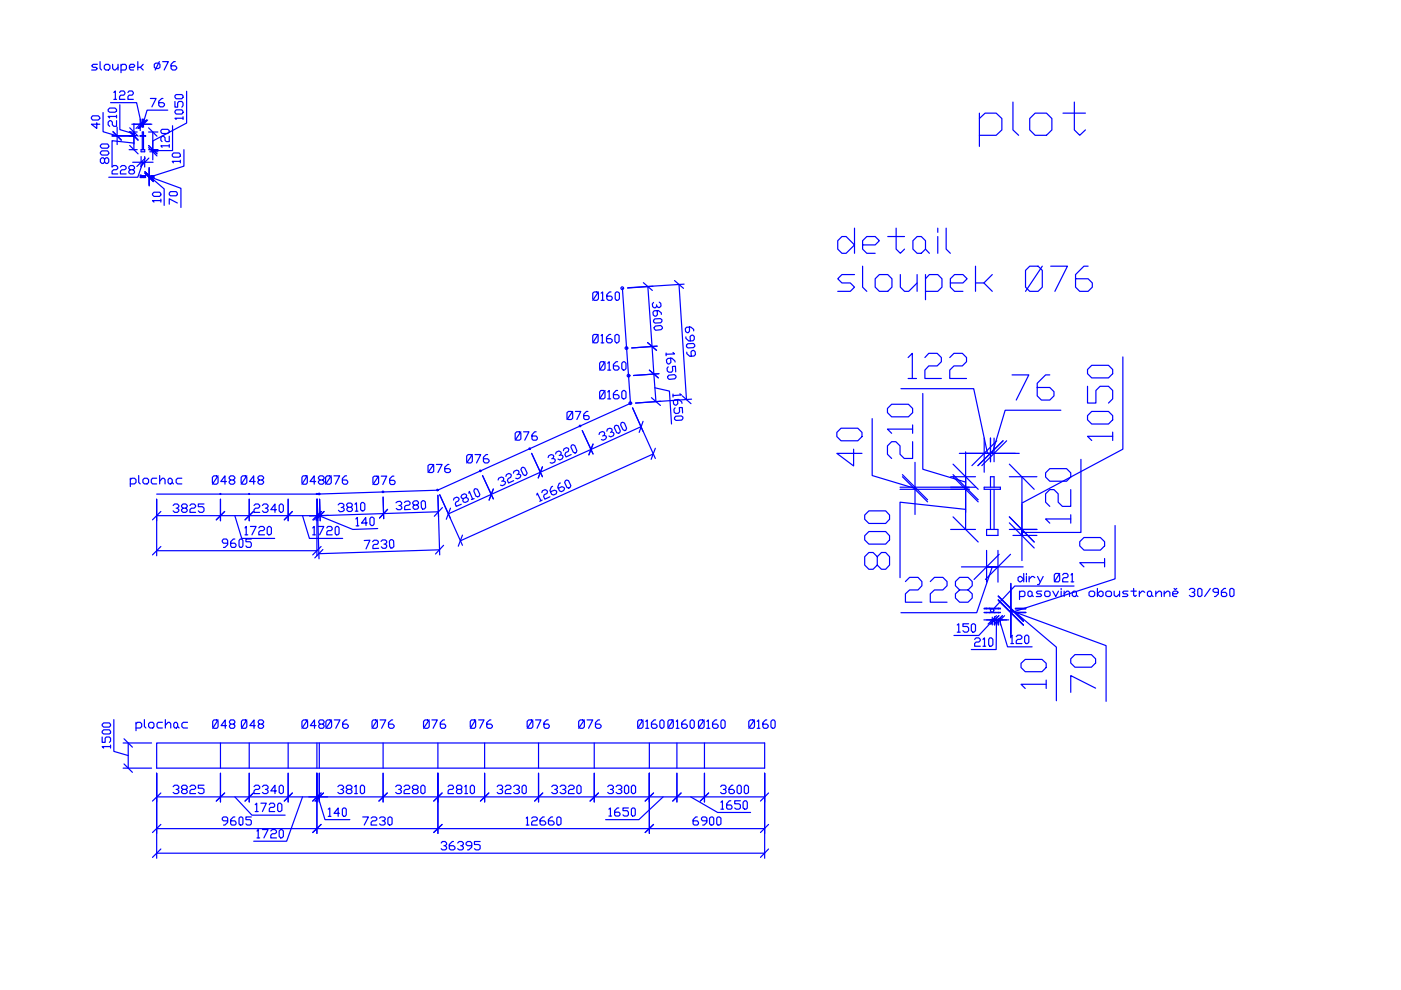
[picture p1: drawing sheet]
<svg xmlns="http://www.w3.org/2000/svg" width="297mm" height="210mm" viewBox="0 0 297 210" stroke-linecap="round" stroke-linejoin="round" font-family="sans-serif">
<defs><g id="words">
<text font-size="14.1" fill="#00f" x="206.7" y="32.1">plot</text>
<text font-size="11.9" fill="#00f" x="176.7" y="64.9">sloupek Ø76</text>
<text font-size="9.7" fill="#00f" x="184.1" y="100.2" transform="rotate(-90 184.1 100.2)">40</text>
<g font-size="9.3" fill="#00f">
<text x="176.7" y="55">detail</text>
<text x="191.6" y="81.5">122</text>
<text x="213.8" y="86.1">76</text>
<text x="237.1" y="94.5" transform="rotate(-90 237.1 94.5)">1050</text>
<text x="194.7" y="98.4" transform="rotate(-90 194.7 98.4)">210</text>
<text x="228.2" y="112.2" transform="rotate(-90 228.2 112.2)">120</text>
<text x="189.8" y="122.1" transform="rotate(-90 189.8 122.1)">800</text>
<text x="235.3" y="121.4" transform="rotate(-90 235.3 121.4)">10</text>
<text x="191.2" y="128.8">228</text>
<text x="223" y="147.1" transform="rotate(-90 223 147.1)">10</text>
<text x="233.5" y="148.2" transform="rotate(-90 233.5 148.2)">70</text>
</g>
<g font-size="5.3" fill="#00f">
<text x="18.7" y="16.6">sloupek 76</text>
<text x="44.1" y="104.1">Ø48</text>
<text x="50.1" y="104.1">Ø48</text>
<text x="63.1" y="104.1">Ø48</text>
<text x="68.1" y="104.1">Ø76</text>
</g>
<g font-size="4.9" fill="#00f">
<text x="124.9" y="64.9">Ø160</text>
<text x="124.9" y="74.1">Ø160</text>
<text x="126.3" y="79.7">Ø160</text>
<text x="126.3" y="85.7">Ø160</text>
<text x="108.3" y="94.5">Ø76</text>
<text x="119.2" y="90.3">Ø76</text>
<text x="98.1" y="99.5">Ø76</text>
<text x="78.3" y="104.1">Ø76</text>
<text x="44.1" y="155.6">Ø48</text>
<text x="50.4" y="155.6">Ø48</text>
<text x="63.1" y="155.6">Ø48</text>
<text x="68.1" y="155.6">Ø76</text>
<text x="78" y="155.6">Ø76</text>
<text x="88.9" y="155.6">Ø76</text>
<text x="98.8" y="155.6">Ø76</text>
<text x="110.8" y="155.6">Ø76</text>
<text x="121.7" y="155.6">Ø76</text>
<text x="134.4" y="155.6">Ø160</text>
<text x="147.1" y="155.6">Ø160</text>
<text x="158" y="155.6">Ø160</text>
</g>
<text font-size="4.4" fill="#00f" x="90" y="101.2">Ø76</text>
</g></defs>
<g fill="none" stroke="#00f" stroke-width=".25">
<path d="M24.1 19.6l.4-.3v1.8M25.3 19.6l.3-.3h.6l.3 .3-.3 .6h-.6l-.3 .3v.6h1.2M27.1 19.6l.3-.3h.6l.3 .3-.3 .6h-.6l-.3 .3v.6h1.2M39.6 19.4v6.7l-7.2 3.8M19.6 24.6h1.2l.4 .3v.2l-.4 .3h-1.2l-.2-.3zM20.5 26v1.2l-1.1-.9h1.8M21.6 32h1.2l.3 .6-.3 .3h-1.2l-.3-.3v-.3zM21.6 30.5h1.2l.3 .6-.3 .3h-1.2l-.3-.3v-.3zM21.9 23.9v4l2.9 .9M22.2 33.8l.3-.3h.3l.3 .3v.5l-.3 .4h-.3l-.3-.4v-.5l-.3-.3h-.3l-.3 .3v.5l.3 .4h.3l.3-.4M22.9 23.2l.3-.3h1.2l.3 .3v.3l-.3 .3h-1.2l-.3-.3zM23.4 21.8h5.6l1 4.5"/>
<path d="M23.8 35.4l.3-.3h.5l.4 .3v.3l-.4 .3h-.5l-.3 .3v.6h1.2M23.8 28.8h5.3M23.8 28.9h4.8M23.9 27.9l1.8 1.7M23.9 28l1.8 1.8M24.1 21.1h.6M24.7 25.6v1.2h-.6l-.3-.3v-.6l-.3-.3h-.3l-.3 .3v.6l.3 .3M24.7 24.7h-1.8l.3 .3M24.7 24.4v.6M24.8 28.8v.1v-.1M24.8 27v1.8M24.8 28.9v1.8"/>
<path d="M25.4 22.2v5.3l3 .9M25.5 35.4l.4-.3h.5l.3 .3v.3l-.3 .3h-.5l-.4 .3v.6h1.2M27.4 28h1.7M27.4 31.7h1.7M27.5 27.1l1.8 1.8M27.5 27.9l1.8 1.7M27.5 28l1.8 1.8M27.5 30.8l1.8 1.8M27.6 36l-.3-.3v-.3l.3-.3h.6l.3 .3v.3l-.3 .3h-.6l-.3 .3v.3l.3 .3h.6l.3-.3v-.3l-.3-.3M27.9 26.3h4.3M28.1 34.4h1.8M28.4 28v.8v-.8"/>
<path d="M28.4 30.3l-4.6-.5v5.6M28.4 26.2v1.8M28.4 28.8v2.9M29.7 37.6h1.2zM29.7 37.3h.1M29.7 28.8h1.2v.1h-1.2zM29.7 25.3v2.4M29.9 37.3h.1M29.9 37.6h.1M29.9 31.7h.8v.5h-.8zM29.9 33.2v2.2M30.1 37.6h.1"/>
<path d="M30.1 37.3h.1M30.2 26.3h-.5h.5M30.2 28.8v-.8h.2v.8M30.2 25.3v1.7M30.2 28.9v2.8M30.3 34.4l-1.1 3.2h-6.1M30.4 26.3h-.2h.2M30.4 25.3v1.7M30.4 28.9v2.8M30.5 37.6h.1M30.5 37.3h.1M30.6 25.4l-1.8 1.8"/>
<path d="M30.7 34.4h-.8h.8M30.7 33.2v2.2M30.7 34.4h1.8M30.7 37.6h.1M30.7 37.3h.1M30.7 36.7l1.8 1.8M30.7 36.4l1.8 1.8M30.8 33.5l-1.8 1.8M30.9 37.3h-1.2h1.2M30.9 37.3h.1M31.1 25.4l-1.8 1.8M31.3 25.4l-1.8 1.8"/>
<path d="M31.5 28h2M31.5 31.7h2M31.5 27.1l1.8 1.8M31.5 30.8l1.8 1.8M31.5 31.3l1.8 1.8M31.6 33.5l-1.7 1.8M31.6 37.6h.1M31.6 37.5l6.8 2.4v4.1M31.6 37.6v-.3v.3M31.6 37.3v-1.8v3.6M31.6 37.3l3.2 2.8v3.4M31.6 37.3h.1"/>
<path d="M31.6 37.6v1.8M31.8 32.2h1.7M31.9 20.9h1.2l-.9 1.8M31.9 37.3h.7h-.7M31.9 37.6h.7M31.9 37.3h.7M32.4 31.7v.5v-.5M32.4 28v3.7M32.4 32.2v1.7M32.5 38.2l-1.8-1.8 1.8 1.8M34.1 27.7l.3-.3h1.2l.3 .3v.3l-.3 .3h-1.2l-.3-.3zM34.6 20.9h-.3l-.6 .5v.9l.3 .4h.6l.3-.4v-.3l-.3-.2h-.9"/>
<path d="M35.6 23.4h-4.4l-.9 2.9M35.9 30.9h-1.8l.3 .3M35.9 28.9v1.1h-.7l-.2-.2v-.6l-.3-.3h-.3l-.3 .3v.6l.3 .2M35.9 30.7v.5M36.6 26.7v5.2h-4.2M36.8 32.4h1.2l.2 .4v.3l-.2 .2h-1.2l-.3-.2v-.3zM37.1 21.5v1.2h.6v-.9l.2-.3h.7l.2 .3v.6l-.2 .3M37.1 20.3l.2-.2h1.3l.2 .2v.3l-.2 .3h-1.3l-.2-.3zM37.3 23.3h1.3l.2 .6-.2 .3h-1.3l-.2-.3zM38.2 34.2h-1.7l.3 .3M38.2 34v.5M38.8 25.1h-1.7l.2 .2"/>
<path d="M38.8 24.8v.5M39 31.7v3.5l-7.4 2.4v-1.8M32.3 41.1l.3-.3h1.3l.2 .5-.2 .3h-1.3l-.3-.3zM34.1 42.5h-1.8l.3 .3M34.1 42.2v.6M36.1 40.6h1.2l.3 .3v.4l-.3 .2h-1.2l-.2-.2v-.4zM37.6 43l-1.7-.9v1.2M136.4 59.9l1.9 1.7M143 59.5l1.9 1.6M132 61.1l1.7 24.4-40.9 18.4-25.6 .9h-34M137.3 72.6l1.9 1.7M137.4 60.8l1.7 24.3"/>
<path d="M137.7 78.5l1.9 1.6M138.4 60.7l-5.4 .4M138.6 64.1l-.3 .3 .1 .6 .5 .3 .4-.4M138.8 67.6l1.2-.1 .3 .3v.3l-.2 .3-1.2 .1-.3-.3v-.3zM138.9 69.1l1.2-.1 .4 .6-.3 .3-1.2 .1-.3-.3zM139.3 65.8l.1 .9-.3 .3-.6-.2-.1-.6 .3-.3 .9-.1 .6 .5v.4M139.3 73.4l-5.4 .4M139.7 79.2l-5.4 .4M139.8 64.1l.3 .2 .1 .6-.4 .3h-.2l-.3-.3-.1-.3M141.2 74.9v.5M141.7 77.8l-.3 .3 .1 .6 .3 .2h.6l.2-.3v-.9l.6-.1 .1 1.3M141.8 79.6l1.2-.2 .3 .3v.3l-.2 .3-1.2 .1-.4-.3z"/>
<path d="M142.2 75.9v.9l-.5 .4-.3-.3-.1-.6 .3-.3 .8-.1 .7 .6v.3M142.7 74.7l.3 .3-1.8 .1M144 60.3l1.5 24.5M145 60.2l-11.9 .8M145.4 71.4v.3l.7 .6 .8-.1 .3-.3v-.5l-.3-.4-.6 .4 .1 .8M145.6 74.7v.3l.6 .6 .9-.1 .4-.3-.1-.6-.3-.3-.6 .3 .1 .9M145.8 72.9l1.2-.1 .3 .6-.3 .3-1.1 .1-.4-.3v-.3zM146.2 69.3v.9l-.3 .3-.5-.2-.1-.6 .2-.3 .9-.1 .7 .5v.4M238.1 75.7v19.5l-21.4 11.5M110.6 99.2l.3-.2 .4 .2 .5 1.1-.2 .4-.3 .1-.4-.2-.5-1zM112.7 96.1l2.3 5M115 99l-.9 2.3"/>
<path d="M116.2 97l.1-.4 .5-.2 .5 .1 .1 .3-.2 .4-.2 .1M117.2 97.2l.4 .1 .1 .3-.1 .4-.6 .2-.3-.1M117.8 96.3l.1-.4 .6-.3 .4 .2 .1 .3-.1 .3-.3 .2M118.9 96.4l.4 .2 .1 .3-.2 .4-.5 .2-.4-.2M119.5 95.6l.1-.4 .5-.3 .4 .1 .1 .3-.1 .4-.5 .2-.2 .5 .2 .5 1.1-.5M121.2 94.4l.3-.1 .4 .2 .4 1.1-.1 .3-.3 .2-.4-.2-.5-1.1zM123.5 91.3l2.2 5M125.7 94.2l-.9 2.2M127 92.1l.1-.4 .6-.2 .4 .1 .1 .3-.1 .4-.3 .1M128.1 92.3l.4 .1 .1 .3-.2 .4-.5 .2-.4-.1M128.7 91.4l.1-.4 .5-.2 .4 .1 .1 .3-.1 .4-.3 .1M129.7 91.6l.4 .1 .1 .3-.1 .4-.6 .2-.4-.2"/>
<path d="M130.4 90.3l.3-.1 .4 .1 .4 1.1-.1 .3-.3 .2-.3-.2-.6-1zM131.7 89.6l.3-.1 .4 .2 .4 1.1-.1 .4-.2 .1-.4-.2-.5-1zM135.9 90.5l-40.8 18.5M136.3 91.5l-2.2-5 4.8 10.7M136.3 89.3l-.8 2.4M138.1 84.3l1.9 1.7M138.5 96.3l-40.9 18.4M138.8 82.2l3.1 .7 .5 7M138.9 95l-.8 2.4M142.7 83.6v.6M143.1 86.5l-.2 .3v.6l.4 .3 .5-.1 .3-.3-.1-.9h.7v1.2M143.3 88.3l1.2-.1 .3 .2v.4l-.3 .3h-1.2l-.3-.2v-.3z"/>
<path d="M143.6 84.7l.1 .9-.3 .3-.6-.3v-.5l.3-.3 .8-.1 .6 .5 .1 .3M144.2 83.5l.3 .2-1.8 .2M144.7 83.9l1.8 1.7M146.6 84.6l-11.8 .9M184.9 88.8v12l9.1 2.8M191 82.4h15.4l3 13.7M194 98v5.3M195.7 83.4v16.1l9 2.7M202.1 98.4l5.3 5.3M203.4 96.1h12.7M204.7 95.8v5.3M208.7 96.1h1.3h-1.3"/>
<path d="M208.7 92.9v7.2M210 96.1h.8h-.8M210 92.9v5M210.8 92.9v5M211.3 93.5l-5.2 5.2M212.7 93.5l-5.4 5.2M213.4 93.5l-5.2 5.2M214 98.4l5.3 5.3M224.9 87h-11.8l-2.7 9.1M229.2 97.4v15.5h-12.5M27.6 101.7l.3-.3h.6l.3 .3v.6l-.3 .3h-.9M27.6 101.4v1.8"/>
<path d="M29.4 100.8v1.5l.3 .3M30.3 101.7l.3-.3h.6l.3 .3v.6l-.3 .3h-.6l-.3-.3zM33.2 101.4h-.9l-.2 .3v.6l.2 .3h.9M33.2 105.8v12M33.2 116.8h34M33.2 109.3h34M33.9 102l.5-.6h.3l.3 .3v.9M33.9 100.8v1.8M34.1 115.9l-1.8 1.8M34.1 108.4l-1.8 1.8M35.9 101.4h.3l.3 .3v.6l-.3 .3h-.3l-.3-.3v-.6zM36.5 102.3l.3 .3"/>
<path d="M36.7 107.2l.3-.3h.6l.3 .3v.2l-.3 .3h-.3M37.6 107.7l.3 .4v.2l-.3 .3h-.6l-.3-.3M38.6 101.4h-.9l-.4 .3v.6l.4 .3h.9M38.8 107.7l-.3-.3v-.2l.3-.3h.6l.3 .3v.2l-.3 .3h-.6l-.3 .4v.2l.3 .3h.6l.3-.3v-.2l-.3-.4M40.3 107.2l.3-.3h.6l.3 .3v.2l-.3 .3h-.6l-.3 .4v.5h1.2M43.3 106.9h-1.3v.5h.9l.4 .3v.6l-.4 .3h-.5l-.4-.3M46.7 105.8v4.6M47.6 108.4l-1.7 1.8M48.3 115.2h-.9l-.3-.3 .3-.6h.6l.3 .3v.9l-.6 .6h-.3M49.8 114.3h-.3l-.6 .6v.8l.3 .4h.6l.2-.4-.2-.5h-.9M49.8 109.3l1.5 4.9h6.9M50.9 114.3h.4l.2 .3v1.1l-.2 .4h-.4l-.2-.4v-1.1z"/>
<path d="M52 111.9l.2-.3v1.8M52 113.4h.5M52.8 105.8v4.6M53.1 111.6h1.2l-.9 1.8M53.3 114.3h-1.2v.6h.9l.3 .3v.5l-.3 .4h-.6l-.3-.4M53.7 108.4l-1.7 1.8M53.9 107.2l.3-.3h.5l.4 .3v.2l-.4 .3h-.5l-.3 .4v.5h1.2M54.9 111.9l.3-.3h.6l.3 .3v.4l-.3 .2h-.6l-.3 .3v.6h1.2M55.6 107.2l.4-.3h.5l.3 .3v.2l-.3 .3h-.2M56.5 107.7l.3 .4v.2l-.3 .3h-.5l-.4-.3M56.6 111.9l.4-.3h.2l.3 .3v1.2l-.3 .3-.6-.3zM58.6 108.1h-1.2l.9-1.2v1.7"/>
<path d="M59.2 107.2l.3-.3h.3l.3 .3v1.1l-.3 .3h-.3l-.3-.3zM61.1 105.8v4.6M62 108.4l-1.7 1.8M64.1 109.3l1.5 4.9h7.1M66.3 111.9l.3-.3v1.8M66.3 113.4h.6M67.2 105.8v12M67.4 109.3h.5h-.5M67.4 110.4l-.1-4.6 .3 12.7M67.4 109.3l-1.8 .1M67.5 111.6h1.2l-.9 1.8M67.6 109.3l7.2 3 5.3-.2"/>
<path d="M67.8 105.8l.1 4.6M68.1 115.9l-1.8 1.8M68.1 108.4l-1.8 1.8M68.2 108.4l-1.7 1.9M68.5 116.5l-1.8 1.8M68.7 108.4l-1.7 1.8M69.3 111.9l.2-.3h.7l.2 .3v.4l-.2 .2h-.7l-.2 .3v.6h1.1M71.3 111.6h.3l.3 .3v1.2l-.3 .3h-.3l-.2-.3v-1.2zM71.7 107l.3-.3h.6l.3 .3v.3l-.6 .3M72.7 107.6l.3 .3v.3l-.3 .2-.6 .1-.3-.3M73.8 107.6l-.3-.6 .3-.3h.6l.3 .2v.3l-.3 .4h-.6l-.3 .3v.2l.4 .3h.5l.3-.3-.3-.5M75.3 106.9l.3-.3v1.8"/>
<path d="M75.3 108.4h.6M75.4 110l.4-.3v1.8M75.5 111.5h.6M76.7 106.5h.3l.4 .4v1.1l-.3 .3h-.3l-.3-.2v-1.2zM77.2 114.6l1.2-.1-.8 1.9M77.9 110.9h-1.2l.8-1.2 .1 1.7M78.7 109.7h.3l.3 .2v1.2l-.2 .3h-.4l-.3-.3v-1.1zM79 114.9l.3-.4h.6l.3 .3v.3l-.2 .3h-.7l-.2 .3v.6h1.2M80.8 114.8l.3-.3h.6l.3 .2v.3l-.3 .4h-.3M81.2 105.4l.2 4.6M81.7 115.4l.3 .2v.3l-.3 .4h-.5l-.4-.4M82.2 108l-1.7 1.8"/>
<path d="M82.6 114.7l.3-.3 .5 .3 .1 1.2-.3 .3h-.3l-.3-.3zM84 106.6l.3-.3h.5l.4 .3v.3l-.3 .3h-.3M84.9 107.2l.3 .5-.3 .4h-.6l-.3-.3M85.7 106.5l.3-.2 .6-.1 .3 .3v.4l-.2 .2-.7 .1-.2 .2v.7l1.2-.1M88.4 107l.3 .4v.3l-.2 .2-.6 .1-.3-.3v-.3l.2-.3 .6-.1 .3-.2v-.3l-.3-.3h-.6l-.3 .3v.3l.3 .3M89.3 106.5l.3-.3 .6 .2v1.2l-.3 .3h-.3l-.2-.3zM93 109.6l-.2-4.6 .4 12.7M93 108.5l-25.1 .8h1.7M93.2 116.6l-25.6 .8M93.8 107.6l-1.7 1.9M94.1 115.6l-1.8 1.9M95.5 109.9l-2.3-5 4.9 10.7"/>
<path d="M95.5 107.7l-.9 2.4M96.1 106l.2-.4 .5-.2 .4 .2 .2 .2-.2 .4-.5 .3-.2 .4 .2 .5 1.1-.5M98.1 113.5l-.9 2.3M98.8 105.5l.4 .1 .1 .3-.1 .4-.6 .2-.4-.1-.1-.3 .1-.4 .6-.2 .1-.4-.1-.3-.4-.1-.5 .3-.2 .3 .2 .3 .3 .1M99.4 104.6l.1-.4 .7 1.6M100.5 105.7l-.5 .2M100.6 103.7h.6l.5 1.1-.1 .4-.3 .1-.4-.1-.4-1.1zM102.3 100.8l2.3 5M104.6 103.7l-.9 2.3M105.6 101.8l.1-.4 .6-.3 .4 .2 .1 .2-.1 .5h-.3M106.7 102l.4 .1 .1 .2-.2 .4-.5 .3-.4-.1M107.3 101l.1-.4 .5-.2 .4 .2v.6l-.5 .3-.2 .3 .2 .6 1.1-.5"/>
<path d="M108.8 100.3l.2-.4 .5-.2 .4 .1 .2 .3-.2 .4-.3 .1M109.9 100.5l.4 .1 .1 .3-.2 .4-.5 .2-.3-.1M113.8 105l.1-.4 .8 1.6M114.9 104.4l.1-.3 .6-.3 .4 .2 .1 .3-.1 .3-.6 .3-.1 .4 .2 .5 1.1-.5M114.9 106l-.5 .3M117.2 103.1l-.3 .1-.3 .8 .4 .8 .4 .2 .5-.3 .2-.4-.2-.2-.4-.2-.8 .4M118.8 102.4l-.2 .1-.4 .8 .4 .8 .4 .2 .5-.3 .2-.4-.1-.2-.5-.2-.7 .4M119.9 101.9l.2-.1 .4 .1 .5 1.1-.2 .4-.2 .1-.4-.1-.5-1.1zM190.8 103.3h16M190.8 103.7h14.7M191.3 100.6l5.4 5.4M191.3 101.1l5.4 5.3"/>
<path d="M194 103.7v-.4v.4M194 103.7v5.4M201.6 101.1h5.2M201.6 112.3h5.2M202.1 100.6l5.3 5.4M202.1 101.1l5.3 5.3M202.1 109.6l5.3 5.3M204.7 103.3v-2.2v2.2M204.7 108l-13.9-1.5v16M204.7 103.3v9M208.7 103.3h3.4v.4h-3.4zM209.2 112.3h2.4v1.2h-2.4z"/>
<path d="M209.2 116.7v6.7M210 103.3v-2.2h.8v2.2M210 103.7v8.6M210.8 103.7v8.6M211.6 116.7v6.7M211.8 117.5l-5.3 5.4M214 101.1h5.8M214 112.3h5.8M214 109.6l5.3 5.3M214 110.9l5.3 5.3M214.3 117.5l-5.4 5.4M214.8 113.5h5"/>
<path d="M216.7 113.5v-1.2v1.2M216.7 101.1v11.2M216.7 113.5v5.4M236.4 111.4v11.3l-22.1 7.2M203 132.5l.3-.2v1.7M203 134h.6M205.4 132.3h-1.2v.5h.8l.4 .3v.6l-.4 .3h-.5l-.3-.3M205.9 132.5l.4-.2 .5 .2v1.2l-.3 .3h-.2l-.4-.3zM206.6 135.6l.4-.4h.5l.3 .4v.2l-.3 .3h-.5l-.4 .3v.6h1.2M208.4 135.6l.3-.4v1.8M208.4 137h.6M208.7 129.8l3.4 .1z"/>
<path d="M208.7 129h3.4v.1h-3.4zM209.2 120.2h2.4h-2.4M209.2 131.4h4.7M209.9 135.2h.3l.3 .4v1.1l-.3 .3h-.3l-.3-.3v-1.1zM210.4 120.2l-3.3 9.7h-16.1M210.4 131.4h.5h-.5M210.4 130.9v1.6M210.6 131.4l-3.1 3.3h-5.2M210.9 129v.1M210.9 129.8v.1M210.9 130.7v1.8M211 129v.1"/>
<path d="M211 129.8v.1M211.3 131.4l-.1 6.3h-5.3M211.3 130.5l-1.8 1.8M211.6 120.2h5.3M211.7 131.4h-.8h.8M211.7 129v.1M211.7 129.8v.1M211.7 131.2v1.3M211.7 127.3l5.3 5.3M211.7 127.2l5.3 5.3M211.7 126.4l5.3 5.3M211.7 126.4l5.3 5.2"/>
<path d="M211.8 130.5l-1.7 1.8M211.9 131.4l1.7 5.7h5.2M212.1 131.4h-.4h.4M212.1 131v1.5M212.5 130.5l-1.7 1.8M213 130.5l-1.8 1.8M214.3 129.8h.1M214.3 129.5l20.2 7.4v11.8M214.3 129.1v.7v-.7M214.3 129l9.7 8.2v11.4M214.3 129v.1v-.1M214.3 135l.3-.3v1.7"/>
<path d="M214.3 123.7v11.5M215.3 129.8h2.2M215.3 129.9h2.2M215.3 129.1h2.2M215.3 129h2.2M215.5 135l.3-.3h.6l.3 .3v.2l-.3 .4h-.6l-.3 .3v.5h1.2M215.8 122.5l.6-.3 .7 .6-.7 .6h-.2l-.4-.4zM216.2 125.6l.3-.3h.6l.2 .3v.6l-.2 .3h-.9M216.2 125.3v1.8M217.1 121.6v1.8M217.2 135l.4-.3h.3l.2 .3v1.1l-.2 .3h-.3l-.4-.3zM217.6 121.6v.3"/>
<path d="M217.6 122.2v1.2M217.9 125.6l.3-.3h.3l.3 .3v.6l-.3 .3h-.3l-.3-.3zM218.2 122.2v1.2M218.8 126.2l.3 .3M219.4 122.5l-.3-.3h-.3l-.6 .6M220 122.2l.5 1.2M220.9 125.3h-.9l-.3 .3 .3 .3h.6l.3 .3-.3 .3h-.9M221.2 122.2l-.9 1.7h-.3M221.5 125.6l.2-.3h.6l.3 .3v.6l-.3 .3h-.6l-.2-.3zM223.2 125.3l.6 1.2 .6-1.2M223.8 121.6h.6l.3 .3v1.1l-.3 .4h-.6l-.3-.4v-1.1zM224.7 121.6l-1.2 1.8"/>
<path d="M225 124.8v.2M225 125.3v1.2M225.6 125.9l.6-.6h.3l.3 .3v.9M225.6 125.3v1.2M227.3 125.6l.4-.3h.3l.2 .3v.6l-.2 .3h-.3l-.4-.3zM227.7 124.3h-12.6l-4.2 4.5M228.2 126.2l.3 .3M230.9 125.6l.3-.3h.6l.3 .3v.6l-.3 .3h-.6l-.3-.3zM232.7 125.9l.5-.6h.4l.3 .3v.6l-.3 .3h-.4zM232.7 124.8v1.7M234.4 125.6l.4-.3h.5l.4 .3v.6l-.4 .3h-.5l-.4-.3zM236.2 125.3v.9l.3 .3h.3l.6-.6"/>
<path d="M237.4 125.3v1.2M239.1 125.3h-.8l-.3 .3 .3 .3h.6l.2 .3-.2 .3h-.9M239.8 125.3h1.1M240.4 124.8v1.4l.3 .3 .2-.3M241.6 125.3v1.2M242.7 125.6l-.6-.3-.5 .6M243.3 125.6l.3-.3h.3l.3 .3v.6l-.3 .3h-.3l-.3-.3zM244.2 126.2l.3 .3M245.1 125.9l.6-.6h.2l.4 .3v.9M245.1 125.3v1.2M246.8 125.9l.7-.6h.2l.3 .3v.9M246.8 125.3v1.2"/>
<path d="M248.6 125.9h.9l.3-.3-.3-.3h-.6l-.3 .3v.6l.3 .3h.6M248.9 124.8l.3 .2 .3-.2M252.2 125l.3-.2h.6l.2 .2v.3l-.2 .3h-.4M253.1 125.6l.2 .3v.3l-.2 .3h-.6l-.3-.3M253.9 125l.3-.2h.3l.3 .2v1.2l-.3 .3h-.3l-.3-.3zM256.6 124.8l-1.2 1.7M258.3 125.6h-.8l-.3-.3v-.3l.3-.2h.6l.2 .2v.9l-.5 .6h-.3M259.8 124.8h-.3l-.5 .5v.9l.2 .3h.6l.3-.3v-.3l-.3-.3h-.8M260.7 125l.3-.2h.3l.3 .2v1.2l-.3 .3h-.3l-.3-.3zM21.7 156.3v1.1h.6v-.9l.2-.2h.7l.2 .2v.6l-.2 .3M21.7 155.1l.3-.4h1.2l.2 .4v.3l-.2 .2h-1.2l-.3-.2zM21.7 153.6l.3-.3h1.2l.2 .5-.2 .4h-1.2l-.3-.4z"/>
<path d="M23.4 158.3h-1.7l.3 .3M23.4 158v.6M24.1 152.6v6.7l3.1 .9M26.1 157.5h6M26.3 156.6l1.8 1.8M27.2 157.5v5.4M28.8 153.5l.4-.4h.5l.3 .4v.5l-.3 .4h-.9M28.8 153.1v1.8M30.6 152.6v1.4l.3 .4M31.5 153.5l.3-.4h.6l.2 .4v.5l-.2 .4h-.6l-.3-.4zM33.2 157.5h128.9v5.4h-128.9zM34.4 153.1h-.9l-.2 .4v.5l.2 .4h.9"/>
<path d="M35.1 153.8l.5-.7h.3l.3 .4v.9M35.1 152.6v1.8M37.1 153.1h.3l.3 .4v.5l-.3 .4h-.3l-.3-.4v-.5zM37.7 154l.3 .4M39.8 153.1h-.9l-.3 .4v.5l.3 .4h.9M46.7 157.5v5.4M52.8 157.5v5.4M61.1 157.5v5.4M67.2 157.5v5.4M67.7 157.5v5.4M81.2 157.5v5.4M92.8 157.5v5.4"/>
<path d="M102.8 157.5v5.4M114.2 157.5v5.4M126 157.5v5.4M137.7 157.5v5.4M143.4 154.4h.6M143.5 157.5v5.4M145.4 152.6h-.2l-.7 .6v.9l.4 .3h.5l.3-.3v-.3l-.3-.3h-.9M149.4 157.5v5.4M26.1 162.9h6M26.3 162l1.8 1.8M33.2 163.9v18.1M33.2 175.7h128.9"/>
<path d="M33.2 169h34M34.1 174.8l-1.8 1.7M34.1 168.1l-1.8 1.7M36.7 166.8l.3-.3h.6l.3 .3v.3l-.6 .3M37.6 167.4l.3 .3v.3l-.3 .3h-.6l-.3-.3M38.8 167.4l-.3-.3v-.3l.3-.3h.6l.3 .3v.3l-.3 .3h-.6l-.3 .3v.3l.3 .3h.6l.3-.3v-.3l-.3-.3M40.3 166.8l.3-.3h.6l.3 .3v.3l-.3 .3h-.6l-.3 .3v.6h1.2M43.3 166.5h-1.3v.6h.9l.4 .3v.6l-.4 .3h-.5l-.4-.3M46.7 163.9v6.1M47.6 168.1l-1.7 1.7M48.3 174h-.9l-.3-.2v-.3l.3-.3h.6l.3 .3v.9l-.6 .5h-.3M49.8 173.2h-.3l-.6 .6v.9l.3 .2h.6l.2-.2v-.3l-.2-.4h-.9"/>
<path d="M49.8 169l3.6 3.8h7.1M50.7 173.5l.2-.3h.4l.2 .3v1.2l-.2 .2h-.4l-.2-.2zM52.8 163.9v6.1M53.3 173.2h-1.2v.6h.9l.3 .2v.7l-.3 .2h-.6l-.3-.2M53.7 168.1l-1.7 1.7M53.9 166.8l.3-.3h.5l.4 .3v.3l-.4 .3h-.5l-.3 .3v.6h1.2M54.1 170.6l.3-.3v1.8M54.1 172.1h.6M54.5 176.2l.2-.3v1.8M54.5 177.7h.6M55.3 170.3h1.2l-.9 1.8M55.6 166.8l.4-.3h.5l.3 .3v.3l-.5 .3"/>
<path d="M55.6 175.9h1.2l-.8 1.8M56.5 167.4l.3 .3v.3l-.3 .3h-.5l-.4-.3M57.1 170.6l.2-.3h.7l.2 .3v.3l-.2 .3h-.7l-.2 .3v.6h1.1M57.4 176.2l.3-.3h.6l.3 .3v.3l-.3 .3h-.6l-.3 .3v.6h1.2M58.6 167.7h-1.2l.9-1.2v1.8M59.1 170.3h.3l.4 .3v1.2l-.4 .3h-.3l-.2-.3v-1.2zM59.2 166.8l.3-.3h.3l.3 .3v1.2l-.3 .3-.6-.3zM59.2 176.2l.3-.3h.3l.3 .3v1.1l-.3 .4h-.3l-.3-.4zM61.1 163.9v6.1M62 168.1l-1.7 1.7M64.1 169l-3.3 9.4h-7M67.2 169h.5h-.5"/>
<path d="M67.2 163.9v12.8M67.4 169l1.5 4.8h5.3M67.7 163.9v6.1M67.7 169h94.4M68.1 174.8l-1.8 1.7M68.1 168.1l-1.8 1.7M68.6 168.1l-1.8 1.7M69.6 171.6l.3-.3v1.8M69.6 173.1h.6M71.6 166.8l.4-.3h.5l.3 .3v.3l-.5 .3M72 172.5h-1.2l.9-1.2v1.8M72.5 167.4l.3 .3v.3l-.3 .3h-.5l-.4-.3"/>
<path d="M72.6 171.6l.2-.3h.4l.2 .3v1.2l-.2 .3h-.4l-.2-.3zM73.7 167.4l-.3-.3v-.3l.3-.3h.6l.3 .3v.3l-.3 .3h-.6l-.3 .3v.3l.3 .3h.6l.3-.3v-.3l-.3-.3M75.2 166.8l.3-.3v1.8M75.2 168.3h.6M76.7 166.5h.3l.3 .3v1.2l-.3 .3h-.3l-.3-.3v-1.2zM76.9 173.2h1.2l-.9 1.7M78.7 173.5l.3-.3h.6l.3 .3v.3l-.3 .2h-.6l-.3 .4v.5h1.2M80.5 173.5l.3-.3h.6l.3 .3v.3l-.3 .2h-.4M81.2 163.9v6.1M81.4 174l.3 .4v.3l-.3 .2h-.6l-.3-.2M82.1 168.1l-1.8 1.7M82.2 173.5l.4-.3 .5 .3v1.2l-.3 .2-.6-.2z"/>
<path d="M83.9 166.8l.3-.3h.6l.3 .3v.3l-.6 .3M84.8 167.4l.3 .3v.3l-.3 .3h-.6l-.3-.3M85.7 166.8l.3-.3h.6l.3 .3v.3l-.3 .3h-.6l-.3 .3v.6h1.2M87.8 167.4l-.4-.3v-.3l.4-.3h.5l.4 .3v.3l-.4 .3h-.5l-.4 .3v.3l.4 .3h.5l.4-.3v-.3l-.4-.3M89.2 166.8l.3-.3h.3l.3 .3v1.2l-.3 .3-.6-.3zM92.8 163.9v12.8M93.5 178.7l.3-.3h.6l.3 .3v.4l-.6 .2M93.7 174.8l-1.7 1.7M93.7 168.1l-1.7 1.7M94.4 179.3l.3 .3v.3l-.3 .3h-.6l-.3-.3M95 166.8l.3-.3h.6l.2 .3v.3l-.2 .3h-.6l-.3 .3v.6h1.1M96.1 178.4h-.2l-.6 .7v.8l.3 .3h.5l.4-.3v-.3l-.4-.3h-.8"/>
<path d="M97 178.7l.4-.3h.5l.3 .3v.4l-.5 .2M97 167.4l-.2-.3v-.3l.2-.3h.7l.2 .3v.3l-.2 .3h-.7l-.2 .3v.3l.2 .3h.7l.2-.3v-.3l-.2-.3M97.9 179.3l.3 .3v.3l-.3 .3h-.5l-.4-.3M98.6 166.8l.2-.3v1.8M98.6 168.3h.5M99.7 166.8l.3-.3h.3l.3 .3v1.2l-.3 .3-.6-.3zM100 179.3h-.9l-.3-.2v-.4l.3-.3h.6l.3 .3v.9l-.6 .6h-.3M101.8 178.4h-1.2v.7h.9l.3 .2v.6l-.3 .3h-.6l-.3-.3M102.8 163.9v6.1M103.6 168.1l-1.7 1.7M105.4 166.8l.3-.3h.6l.3 .3v.3l-.3 .3h-.3M106.3 167.4l.3 .3v.3l-.3 .3h-.6l-.3-.3"/>
<path d="M107.1 166.8l.3-.3h.6l.3 .3v.3l-.3 .3h-.6l-.3 .3v.6h1.2M108.9 166.8l.3-.3h.6l.3 .3v.3l-.6 .3M109.8 167.4l.3 .3v.3l-.3 .3h-.6l-.3-.3M110.7 166.8l.3-.3h.3l.3 .3v1.2l-.3 .3h-.3l-.3-.3zM111.6 173.5l.2-.3v1.7M111.6 174.9h.5M112.7 173.5l.3-.3h.6l.3 .3v.3l-.3 .2h-.6l-.3 .4v.5h1.2M114.2 163.9v6.1M115.1 168.1l-1.7 1.7M115.4 173.2h-.3l-.6 .6v.9l.3 .2h.6l.3-.2v-.3l-.3-.4h-.9M117 166.8l.3-.3h.6l.3 .3v.3l-.6 .3M117.2 173.2h-.4l-.5 .6v.9l.3 .2h.6l.3-.2v-.3l-.3-.4h-.9"/>
<path d="M117.9 167.4l.3 .3v.3l-.3 .3h-.6l-.3-.3M118.1 173.5l.2-.3h.3l.3 .3v1.2l-.3 .2h-.3l-.2-.2zM118.8 166.8l.3-.3h.5l.4 .3v.3l-.4 .3h-.3M119.6 167.4l.4 .3v.3l-.4 .3h-.5l-.3-.3M120.5 166.8l.3-.3h.6l.3 .3v.3l-.3 .3h-.6l-.3 .3v.6h1.2M122.3 166.8l.3-.3h.3l.3 .3v1.2l-.3 .3-.6-.3zM126 163.9v6.1M126.9 168.1l-1.8 1.7M128.8 166.8l.4-.3h.5l.4 .3v.3l-.4 .3h-.3M129.1 171.6l.3-.3v1.7M129.1 173h.6M129.7 167.4l.4 .3v.3l-.4 .3h-.5l-.4-.3"/>
<path d="M130.6 166.8l.3-.3h.6l.3 .3v.3l-.3 .3h-.3M131.2 171.3h-.3l-.6 .6v.9l.3 .2h.6l.3-.2v-.3l-.3-.3h-.9M131.5 167.4l.3 .3v.3l-.3 .3h-.6l-.3-.3M132.4 166.8l.3-.3h.3l.3 .3v1.2l-.3 .3-.6-.3zM133.2 171.3h-1.1v.6h.9l.2 .3v.6l-.2 .2h-.7l-.2-.2M133.9 166.8l.3-.3h.2l.4 .3v1.2l-.4 .3-.5-.3zM133.9 171.6l.2-.3h.3l.3 .3v1.2l-.3 .2h-.3l-.2-.2zM137.7 163.9v12.8M138.6 174.8l-1.8 1.7M138.6 168.1l-1.8 1.7M140.6 169l-5.1 4.8h-7.1M143.5 163.9v6.1"/>
<path d="M144.4 168.1l-1.8 1.7M146.4 169l5.8 3.3h6.9M147.8 173.2h-.3l-.6 .6v.9l.3 .2h.6l.3-.2v-.3l-.3-.4h-.9M149.4 163.9v6.1M149.9 174h-.9l-.3-.2v-.3l.3-.3h.5l.4 .3v.9l-.6 .5h-.3M150.2 168.1l-1.7 1.7M150.4 173.5l.4-.3h.3l.2 .3v1.2l-.2 .2h-.3l-.4-.2zM152 173.5l.2-.3h.3l.4 .3v1.2l-.4 .2h-.3l-.2-.2zM152.8 166.8l.2-.3h.7l.2 .3v.3l-.2 .3h-.3M152.9 170.1l.3-.3v1.8M152.9 171.6h.5M153.7 167.4l.2 .3v.3l-.2 .3h-.7l-.2-.3"/>
<path d="M154.9 169.8h-.3l-.5 .6v.9l.2 .3h.6l.3-.3v-.3l-.3-.3h-.8M155.4 166.5h-.3l-.5 .6v.9l.2 .3h.6l.3-.3v-.3l-.3-.3h-.8M156.3 166.8l.3-.3h.3l.3 .3v1.2l-.3 .3h-.3l-.3-.3zM157 169.8h-1.2v.6h.9l.3 .3v.6l-.3 .3h-.6l-.3-.3M157.6 170.1l.3-.3h.3l.2 .3v1.2l-.2 .3h-.3l-.3-.3zM158.1 166.5h.3l.3 .3v1.2l-.3 .3h-.3l-.3-.3v-1.2zM162.1 163.9v18.1M162.9 174.8l-1.7 1.7M162.9 168.1l-1.7 1.7M33.2 180.9h128.9M34.1 180l-1.8 1.8M162.9 180l-1.7 1.8"/>
<circle cx="30.3" cy="37.4" r=".1"/>
<circle cx="92.7" cy="103.9" r=".16"/>
<circle cx="210.4" cy="129.4" r=".35"/>
</g>
<use href="#words"/>
</svg>
